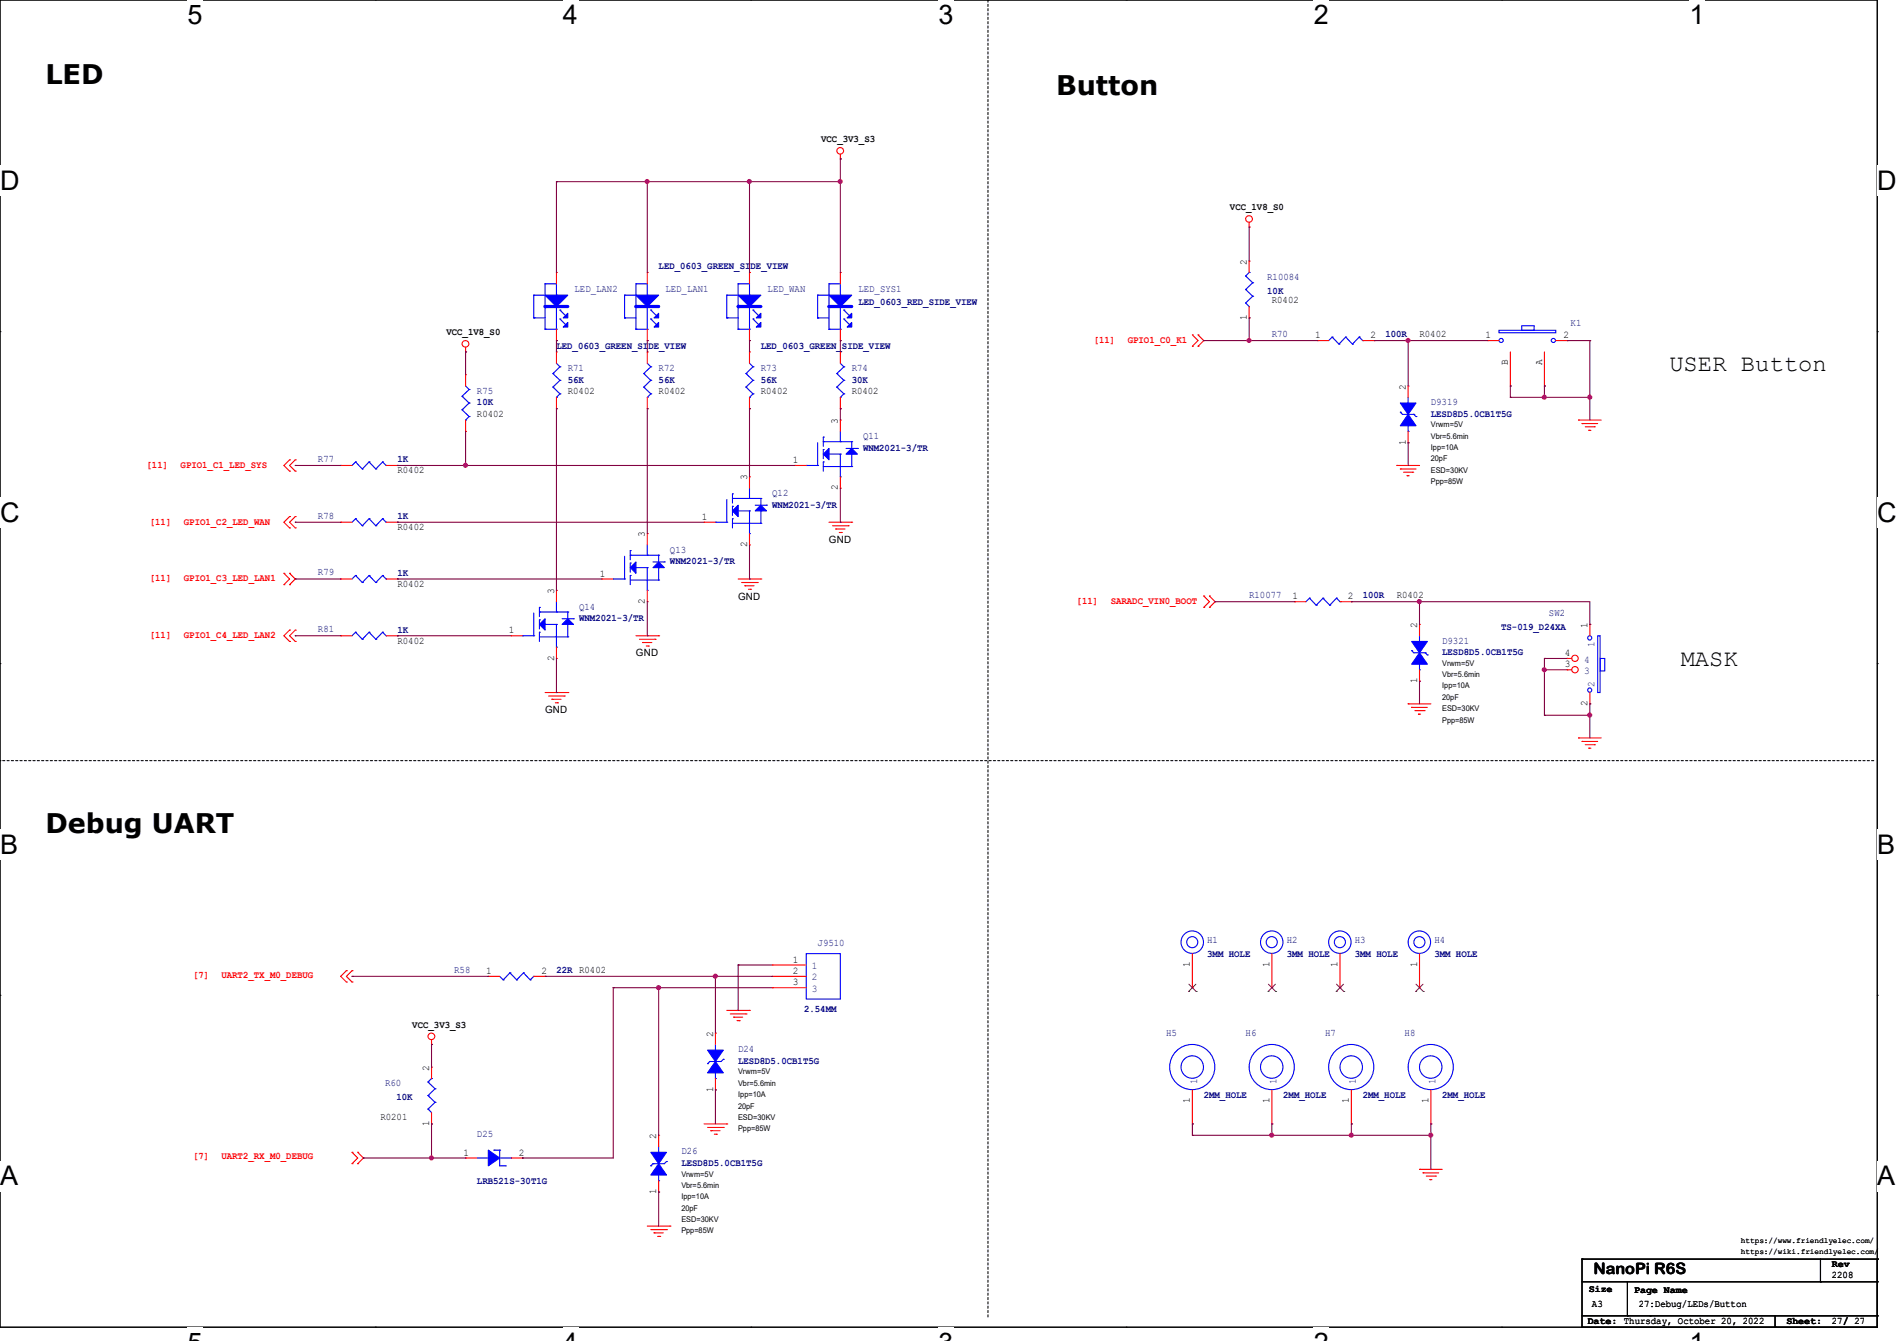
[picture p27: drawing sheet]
<svg xmlns="http://www.w3.org/2000/svg" width="297mm" height="210mm" viewBox="0 0 297 210" stroke-linecap="round" stroke-linejoin="round" font-family="sans-serif">
<defs><g id="words">
<g font-size="4.2">
<text x="29.4" y="3.8">5</text>
<text x="88.1" y="3.8">4</text>
<text x="146.9" y="3.8">3</text>
<text x="205.7" y="3.8">2</text>
<text x="264.5" y="3.8">1</text>
<text x="7.1" y="13.1">LED</text>
<text x="165.4" y="14.9">Button</text>
<text x="0" y="29.8">D</text>
<text x="293.9" y="29.8">D</text>
<text x="0" y="81.7">C</text>
<text x="293.9" y="81.7">C</text>
<text x="7.1" y="130.5">Debug UART</text>
<text x="0" y="133.7">B</text>
<text x="293.9" y="133.7">B</text>
<text x="0" y="185.6">A</text>
<text x="293.9" y="185.6">A</text>
</g>
<g font-size="3.7">
<text x="261.4" y="58.1">USER Button</text>
<text x="263.1" y="104.4">MASK</text>
</g>
<text font-size="2.5" x="249.5" y="199.5">NanoPi R6S</text>
<g font-size="1.6">
<text x="128.6" y="22.3">VCC_3V3_S3</text>
<text x="192.6" y="32.9">VCC_1V8_S0</text>
<text x="195.2" y="41.4" transform="rotate(-90 195.2 41.4)">2</text>
<text x="199.1" y="47.5">R0402</text>
<text x="69.9" y="52.5">VCC_1V8_S0</text>
<text x="195.2" y="50.1" transform="rotate(-90 195.2 50.1)">1</text>
<text x="205.9" y="53">1</text>
<text x="214.6" y="53">2</text>
<text x="222.2" y="52.8">R0402</text>
<text x="232.6" y="53">1</text>
<text x="244.8" y="53">2</text>
<text x="236.1" y="57.2" transform="rotate(-90 236.1 57.2)">B</text>
<text x="241.4" y="57.2" transform="rotate(-90 241.4 57.2)">A</text>
<text x="74.7" y="65.2">R0402</text>
<text x="88.9" y="61.7">R0402</text>
<text x="103.1" y="61.7">R0402</text>
<text x="119.1" y="61.7">R0402</text>
<text x="133.3" y="61.7">R0402</text>
<text x="220.1" y="61" transform="rotate(-90 220.1 61)">2</text>
<text x="131.2" y="66.3" transform="rotate(-90 131.2 66.3)">3</text>
<text x="220.1" y="69.7" transform="rotate(-90 220.1 69.7)">1</text>
<text x="62.2" y="74.1">R0402</text>
<text x="117" y="75.2" transform="rotate(-90 117 75.2)">3</text>
<text x="124.1" y="72.5">1</text>
<text x="131.2" y="76.8" transform="rotate(-90 131.2 76.8)">2</text>
<text x="62.2" y="83">R0402</text>
<text x="109.9" y="81.4">1</text>
<text x="101" y="84.1" transform="rotate(-90 101 84.1)">3</text>
<text x="117" y="85.7" transform="rotate(-90 117 85.7)">2</text>
<text x="129.8" y="85">GND</text>
<text x="62.2" y="91.9">R0402</text>
<text x="86.7" y="93" transform="rotate(-90 86.7 93)">3</text>
<text x="93.9" y="90.3">1</text>
<text x="101" y="94.6" transform="rotate(-90 101 94.6)">2</text>
<text x="115.6" y="93.9">GND</text>
<text x="202.4" y="93.9">1</text>
<text x="211" y="93.9">2</text>
<text x="218.7" y="93.7">R0402</text>
<text x="62.2" y="100.8">R0402</text>
<text x="79.7" y="99.2">1</text>
<text x="221.9" y="98.3" transform="rotate(-90 221.9 98.3)">2</text>
<text x="248.5" y="98.3" transform="rotate(-90 248.5 98.3)">1</text>
<text x="86.7" y="103.5" transform="rotate(-90 86.7 103.5)">2</text>
<text x="99.6" y="102.8">GND</text>
<text x="221.9" y="107" transform="rotate(-90 221.9 107)">1</text>
<text x="245" y="104.5">3</text>
<text x="245" y="102.7">4</text>
<text x="85.3" y="111.7">GND</text>
<text x="248.5" y="110.6" transform="rotate(-90 248.5 110.6)">2</text>
<text x="76.1" y="152.5">1</text>
<text x="84.8" y="152.5">2</text>
<text x="124.1" y="150.8">1</text>
<text x="124.1" y="152.5">2</text>
<text x="124.1" y="154.3">3</text>
<text x="186.3" y="151.5" transform="rotate(-90 186.3 151.5)">1</text>
<text x="198.8" y="151.5" transform="rotate(-90 198.8 151.5)">1</text>
<text x="209.4" y="151.5" transform="rotate(-90 209.4 151.5)">1</text>
<text x="221.9" y="151.5" transform="rotate(-90 221.9 151.5)">1</text>
<text x="64.6" y="160.9">VCC_3V3_S3</text>
<text x="67.2" y="167.7" transform="rotate(-90 67.2 167.7)">2</text>
<text x="111.6" y="162.3" transform="rotate(-90 111.6 162.3)">2</text>
<text x="111.6" y="171" transform="rotate(-90 111.6 171)">1</text>
<text x="186.3" y="172.8" transform="rotate(-90 186.3 172.8)">1</text>
<text x="198.8" y="172.8" transform="rotate(-90 198.8 172.8)">1</text>
<text x="211.2" y="172.8" transform="rotate(-90 211.2 172.8)">1</text>
<text x="223.7" y="172.8" transform="rotate(-90 223.7 172.8)">1</text>
<text x="59.6" y="175.5">R0201</text>
<text x="67.2" y="176.4" transform="rotate(-90 67.2 176.4)">1</text>
<text x="102.7" y="178.3" transform="rotate(-90 102.7 178.3)">2</text>
<text x="72.6" y="181">1</text>
<text x="81.2" y="181">2</text>
<text x="102.7" y="187" transform="rotate(-90 102.7 187)">1</text>
<text x="248.8" y="202.4">Size</text>
<text x="255.9" y="202.5">Page Name</text>
<text x="286.8" y="200.2">2208</text>
<text x="286.8" y="198.5">Rev</text>
<text x="248.6" y="207.3">Date: Thursday, October 20, 2022</text>
<text x="249.3" y="204.6">A3</text>
<text x="256.6" y="204.6">27:Debug/LEDs/Button</text>
<text x="279.7" y="207.3">Sheet:</text>
<text x="286.8" y="207.3">27/ 27</text>
</g>
<g font-size="1.6" fill="#000080">
<text x="90" y="45.7">LED_LAN2</text>
<text x="103.1" y="42.2">LED_0603_GREEN_SIDE_VIEW</text>
<text x="104.2" y="45.7">LED_LAN1</text>
<text x="120.2" y="45.7">LED_WAN</text>
<text x="134.4" y="45.7">LED_SYS1</text>
<text x="134.4" y="47.8">LED_0603_RED_SIDE_VIEW</text>
<text x="198.4" y="43.9">R10084</text>
<text x="198.4" y="46.1">10K</text>
<text x="199.1" y="52.8">R70</text>
<text x="216.9" y="52.8">100R</text>
<text x="245.9" y="51">K1</text>
<text x="87.1" y="54.6">LED_0603_GREEN_SIDE_VIEW</text>
<text x="88.9" y="58.1">R71</text>
<text x="88.9" y="59.9">56K</text>
<text x="103.1" y="58.1">R72</text>
<text x="103.1" y="59.9">56K</text>
<text x="119.1" y="54.6">LED_0603_GREEN_SIDE_VIEW</text>
<text x="119.1" y="58.1">R73</text>
<text x="119.1" y="59.9">56K</text>
<text x="133.3" y="58.1">R74</text>
<text x="133.3" y="59.9">30K</text>
<text x="74.7" y="61.7">R75</text>
<text x="74.7" y="63.5">10K</text>
<text x="224" y="63.5">D9319</text>
<text x="224" y="65.3">LESD8D5.0CB1T5G</text>
<text x="135.1" y="68.8">Q11</text>
<text x="135.1" y="70.6">WNM2021-3/TR</text>
<text x="49.8" y="72.3">R77</text>
<text x="62.2" y="72.4">1K</text>
<text x="120.9" y="77.7">Q12</text>
<text x="49.8" y="81.2">R78</text>
<text x="62.2" y="81.3">1K</text>
<text x="120.9" y="79.5">WNM2021-3/TR</text>
<text x="104.9" y="86.6">Q13</text>
<text x="104.9" y="88.4">WNM2021-3/TR</text>
<text x="49.8" y="90.1">R79</text>
<text x="62.2" y="90.2">1K</text>
<text x="90.7" y="95.5">Q14</text>
<text x="195.6" y="93.7">R10077</text>
<text x="213.4" y="93.7">100R</text>
<text x="49.8" y="99">R81</text>
<text x="62.2" y="99.1">1K</text>
<text x="90.7" y="97.3">WNM2021-3/TR</text>
<text x="225.8" y="100.8">D9321</text>
<text x="235" y="98.7">TS-019_D24XA</text>
<text x="242.5" y="96.5">SW2</text>
<text x="225.8" y="102.6">LESD8D5.0CB1T5G</text>
<text x="128" y="148.1">J9510</text>
<text x="189" y="147.7">H1</text>
<text x="189" y="149.9">3MM HOLE</text>
<text x="201.5" y="147.7">H2</text>
<text x="201.5" y="149.9">3MM HOLE</text>
<text x="212.1" y="147.7">H3</text>
<text x="212.1" y="149.9">3MM HOLE</text>
<text x="224.6" y="147.7">H4</text>
<text x="224.6" y="149.9">3MM HOLE</text>
<text x="71.1" y="152.4">R58</text>
<text x="87.1" y="152.4">22R R0402</text>
<text x="125.9" y="158.5">2.54MM</text>
<text x="115.6" y="164.8">D24</text>
<text x="115.6" y="166.6">LESD8D5.0CB1T5G</text>
<text x="182.6" y="162.3">H5</text>
<text x="195" y="162.3">H6</text>
<text x="207.5" y="162.3">H7</text>
<text x="219.9" y="162.3">H8</text>
<text x="60.3" y="170.1">R60</text>
<text x="62.1" y="172.3">10K</text>
<text x="188.5" y="172">2MM_HOLE</text>
<text x="200.9" y="172">2MM_HOLE</text>
<text x="213.4" y="172">2MM_HOLE</text>
<text x="225.8" y="172">2MM_HOLE</text>
<text x="74.7" y="178.1">D25</text>
<text x="74.7" y="185.5">LRB521S-30T1G</text>
<text x="106.7" y="180.8">D26</text>
<text x="106.7" y="182.6">LESD8D5.0CB1T5G</text>
</g>
<g font-size="1.6" fill="#f00">
<text x="171.2" y="53.7">[11]</text>
<text x="176.6" y="53.7">GPIO1_C0_K1</text>
<text x="22.9" y="73.3">[11]</text>
<text x="28.3" y="73.3">GPIO1_C1_LED_SYS</text>
<text x="23.5" y="82.2">[11]</text>
<text x="28.8" y="82.2">GPIO1_C2_LED_WAN</text>
<text x="23.5" y="91.1">[11]</text>
<text x="28.8" y="91.1">GPIO1_C3_LED_LAN1</text>
<text x="168.6" y="94.6">[11]</text>
<text x="173.9" y="94.6">SARADC_VIN0_BOOT</text>
<text x="23.5" y="99.9">[11]</text>
<text x="28.8" y="99.9">GPIO1_C4_LED_LAN2</text>
<text x="30.2" y="153.1">[7]</text>
<text x="34.7" y="153.1">UART2_TX_M0_DEBUG</text>
<text x="30.2" y="181.6">[7]</text>
<text x="34.7" y="181.6">UART2_RX_M0_DEBUG</text>
</g>
<g font-size="1.6" fill="#004080">
<text x="249.6" y="101.3" transform="rotate(-90 249.6 101.3)">1</text>
<text x="248" y="105.5">3</text>
<text x="248" y="103.8">4</text>
<text x="249.6" y="107.6" transform="rotate(-90 249.6 107.6)">2</text>
<text x="127.1" y="151.8">1</text>
<text x="127.1" y="153.5">2</text>
<text x="127.1" y="155.3">3</text>
<text x="187.4" y="169.8" transform="rotate(-90 187.4 169.8)">1</text>
<text x="199.9" y="169.8" transform="rotate(-90 199.9 169.8)">1</text>
<text x="212.3" y="169.8" transform="rotate(-90 212.3 169.8)">1</text>
<text x="224.8" y="169.8" transform="rotate(-90 224.8 169.8)">1</text>
</g>
<g font-size="1.2">
<text x="224" y="66.9">Vrwm=5V</text>
<text x="224" y="68.7">Vbr=5.6min</text>
<text x="224" y="70.5">Ipp=10A</text>
<text x="224" y="72.3">20pF</text>
<text x="224" y="74">ESD=30KV</text>
<text x="224" y="75.8">Ppp=85W</text>
<text x="225.8" y="104.3">Vrwm=5V</text>
<text x="225.8" y="106">Vbr=5.6min</text>
<text x="225.8" y="107.8">Ipp=10A</text>
<text x="225.8" y="109.6">20pF</text>
<text x="225.8" y="111.4">ESD=30KV</text>
<text x="225.8" y="113.2">Ppp=85W</text>
<text x="115.6" y="168.3">Vrwm=5V</text>
<text x="115.6" y="170.1">Vbr=5.6min</text>
<text x="115.6" y="171.8">Ipp=10A</text>
<text x="115.6" y="173.6">20pF</text>
<text x="115.6" y="175.4">ESD=30KV</text>
<text x="115.6" y="177.2">Ppp=85W</text>
<text x="106.7" y="184.3">Vrwm=5V</text>
<text x="106.7" y="186.1">Vbr=5.6min</text>
<text x="106.7" y="187.8">Ipp=10A</text>
<text x="106.7" y="189.6">20pF</text>
<text x="106.7" y="191.4">ESD=30KV</text>
<text x="106.7" y="193.2">Ppp=85W</text>
<text x="272.6" y="196.4">https://wiki.friendlyelec.com/</text>
<text x="272.6" y="194.6">https://www.friendlyelec.com/</text>
</g>
</g></defs>
<path d="M0 0h293.9v207.9h-293.9z" fill="none" stroke="#000" stroke-width=".17"/>
<g fill="#fff">
<path d="M29.4 0h2.3v4.7h-2.3z"/>
<path d="M29.4 207.9h2.3v2.1h-2.3z"/>
</g>
<path d="M58.8 0h.1M58.8 207.9h.1" fill="none" stroke="#000" stroke-width=".17"/>
<g fill="#fff">
<path d="M88.1 0h2.4v4.7h-2.4z"/>
<path d="M88.1 207.9h2.4v2.1h-2.4z"/>
</g>
<path d="M117.6 0h.1M117.6 207.9h.1" fill="none" stroke="#000" stroke-width=".17"/>
<g fill="#fff">
<path d="M146.9 0h2.4v4.7h-2.4z"/>
<path d="M146.9 207.9h2.4v2.1h-2.4z"/>
</g>
<path d="M176.3 0h.1M176.3 207.9h.1" fill="none" stroke="#000" stroke-width=".17"/>
<g fill="#fff">
<path d="M205.7 0h2.4v4.7h-2.4z"/>
<path d="M205.7 207.9h2.4v2.1h-2.4z"/>
</g>
<path d="M235.1 0h.1M235.1 207.9h.1" fill="none" stroke="#000" stroke-width=".17"/>
<g fill="#fff">
<path d="M264.5 0h2.4v4.7h-2.4z"/>
<path d="M264.5 207.9h2.4v2.1h-2.4z"/>
<path d="M0 26h3v4.7h-3z"/>
<path d="M293.9 26h3.1v4.7h-3.1z"/>
<path d="M0 77.9h3v4.7h-3z"/>
<path d="M293.9 77.9h3.1v4.7h-3.1z"/>
</g>
<path d="M0 51.9h.1M293.9 51.9h.1" fill="none" stroke="#000" stroke-width=".17"/>
<g fill="#fff">
<path d="M0 129.9h2.8v4.7h-2.8z"/>
<path d="M293.9 129.9h2.9v4.7h-2.9z"/>
</g>
<path d="M0 103.9h.1M293.9 103.9h.1" fill="none" stroke="#000" stroke-width=".17"/>
<g fill="#fff">
<path d="M0 181.8h2.8v4.8h-2.8z"/>
<path d="M293.8 181.8h3v4.8h-3z"/>
</g>
<g fill="none" stroke="#000" stroke-width=".17">
<path d="M0 155.9h.1M293.9 155.9h.1M247.7 197.2h.1M247.7 197.2v10.7M247.7 197.2h46.2M285 197.2v3.5M293.9 197.2h.1M293.9 197.2v10.7h-46.2M247.7 207.9h.1M247.7 200.7h46.2M247.7 206.1h46.2M254.8 206.1h.1"/>
<path d="M254.8 200.7v5.4M258.4 206.1h.1M277.9 207.9h.1M277.9 206.1v1.8M285 200.7h.1M293.9 200.7h.1M293.9 206.1h.1"/>
</g>
<path d="M154.7 0h.1M0 119.1h.1M293.4 119.1h-293.4M154.7 206.2v-206.2" fill="none" stroke="#000" stroke-width=".17" stroke-dasharray=".3 .3"/>
<g fill="none" stroke="#f00" stroke-width=".17">
<path d="M131.6 24.9h.1M131.6 24.2v.7M195.6 35.6h.1M195.6 34.8v.8M72.9 55.1h.1M72.9 58.7h.1M72.9 54.4v.7M72.9 58.7v1.8M186.7 54.2h.1M186.7 52.5h.1M186.7 52.5l.9 .8-.9 .9M187.6 52.5h.1"/>
<path d="M187.6 54.2h.1M187.6 52.5l.9 .8-.9 .9M195.6 49.8h.1M195.6 40.9h.1M195.6 40.9v1.8M195.6 48v1.8M45.3 73.8h.1M45.3 72h.1M45.3 72l-.9 .9 .9 .9M46.2 73.8h.1M46.2 72h.1M46.2 72l-.9 .9 .9 .9"/>
<path d="M72.9 67.6h.1M72.9 65.8v1.8M124.5 72.9h.1M124.5 72.9h1.7M131.6 65.8h.1M131.6 76.5h.1M131.6 65.8v1.8M131.6 74.7v1.8M218.7 72.9h.1M218.7 72.9h3.5M219.2 73.4h.1M219.2 73.4h2.5"/>
<path d="M219.8 74h1.4M220.3 74.5h.1M220.3 74.5h.3M221.2 74h.1M247.1 65.8h.1M247.1 65.8h3.6M247.7 66.3h.1M247.7 66.3h2.4M248.2 66.8h1.4M248.8 67.4h.1M248.8 67.4h.3M249.6 66.8h.1"/>
<path d="M44.4 91.6h.1M44.4 89.8h.1M44.4 89.8l.9 .9-.9 .9M45.3 82.7h.1M45.3 80.9h.1M45.3 89.8h.1M45.3 91.6h.1M45.3 98.7h.1M45.3 80.9l-.9 .9 .9 .9M45.3 89.8l.9 .9-.9 .9M45.3 98.7l-.9 .9 .9 .9M46.2 82.7h.1"/>
<path d="M46.2 80.9h.1M46.2 98.7h.1M46.2 80.9l-.9 .9 .9 .9M46.2 98.7l-.9 .9 .9 .9M53.3 81.8h.1M53.3 99.6h.1M53.3 99.6h1.8M53.3 81.8h1.8M60.5 99.6h1.7M60.5 81.8h1.7M62.2 81.8h.1M62.2 99.6h.1"/>
<path d="M99.6 99.6h3.5M103.1 99.6h.1M115.6 90.7h3.5M116.1 91.2h2.5M116.6 91.7h.1M116.6 91.7h1.5M117.2 92.3h.3M117.5 92.3h.1M118.6 91.2h.1M119.1 90.7h.1M129.8 81.8h3.5M130.3 82.3h2.5"/>
<path d="M130.9 82.8h.1M130.9 82.8h1.4M131.4 83.4h.3M131.7 83.4h.1M132.8 82.3h.1M133.3 81.8h.1M188.5 95.1h.1M188.5 93.3h.1M188.5 93.3l.9 .9-.9 .9M189.4 93.3h.1M189.4 95.1h.1M189.4 93.3l.8 .9-.8 .9"/>
<path d="M202.7 94.2h.1M202.7 94.2h1.8M209.8 94.2h1.8M211.6 94.2h.1M45.3 100.5h.1M46.2 100.5h.1M85.3 108.5h3.6M85.9 109h2.4M86.4 109.5h.1M86.4 109.5h1.4M87 110.1h.3M87.3 110.1h.1"/>
<path d="M88.3 109h.1M88.9 108.5h.1M100.1 100.1h2.5M100.6 100.6h.1M100.6 100.6h1.5M101.2 101.2h.3M101.5 101.2h.1M102.6 100.1h.1M220.5 110.2h.1M220.5 110.2h3.5M221 110.8h.1M221 110.8h2.5"/>
<path d="M221.5 111.3h1.5M222.1 111.8h.1M222.1 111.8h.3M223 111.3h.1M247.1 115.6h.1M247.1 115.6h3.6M247.7 116.1h.1M247.7 116.1h2.4M248.2 116.6h1.4M248.8 117.2h.1M248.8 117.2h.3M249.6 116.6h.1"/>
<path d="M54.2 153.8h.1M54.2 152h.1M54.2 152l-.9 .9 .9 .9M55.1 153.8h.1M55.1 152h.1M55.1 152l-.9 .9 .9 .9M113.8 158.2h3.5M114.3 158.8h2.5M114.9 159.3h.1M114.9 159.3h1.4M115.4 159.9h.3M115.7 159.9h.1"/>
<path d="M116.8 158.8h.1M117.3 158.2h.1M199.1 154.7h.1M199.1 149.4v5.3M67.6 163.6h.1M67.6 176h.1M67.6 167.1h.1M67.6 162.9v.7M67.6 167.1v1.8M67.6 174.2v1.8M103.1 177.8h.1M103.1 177.8v1.8"/>
<path d="M110.2 176h3.6M110.8 176.6h2.4M111.3 177.1h.1M111.3 177.1h1.4M111.8 177.6h.4M112.2 177.6h.1M113.2 176.6h.1M113.8 176h.1M199.1 176h.1M199.1 170.7v5.3M55.1 182.2h.1M55.1 180.5h.1"/>
<path d="M55.1 180.5l.9 .9-.9 .8M56 180.5h.1M56 182.2h.1M56 180.5l.9 .9-.9 .8M72.9 181.4h.1M72.9 181.4h1.8M80 181.4h1.8M81.8 181.4h.1M101.3 192h3.6M101.9 192.6h2.5M102.4 193.1h.1M102.4 193.1h1.4"/>
<path d="M103 193.6h.3M103.1 186.7h.1M103.1 184.9v1.8M103.3 193.6h.1M104.4 192.6h.1M104.9 192h.1M222.2 183.1h.1M222.2 183.1h3.6M222.8 183.7h.1M222.8 183.7h2.5M223.3 184.2h1.4M223.9 184.7h.1"/>
<path d="M223.9 184.7h.3M224.7 184.2h.1"/>
<circle cx="131.6" cy="23.6" r=".52"/>
<circle cx="195.6" cy="34.3" r=".52"/>
<circle cx="72.9" cy="53.8" r=".52"/>
<circle cx="67.6" cy="162.3" r=".52"/>
</g>
<g fill="none" stroke="#00f" stroke-width=".17">
<path d="M195 47.5h.1M195 45.3h.1M195 43.2h.1M195 47.5l.6 .5M195 45.3l1.1 1.1M195 43.2l1.1 1.1M195.6 42.7h.1M195.6 42.7l-.6 .5M196.1 46.4h.1M196.1 44.3h.1M196.1 46.4l-1.1 1.1M196.1 44.3l-1.1 1"/>
<path d="M72.3 62.1h.1M72.3 64.2h.1M72.3 62.1l1.1 1M72.3 64.2l1.1 1M72.9 65.8h.1M72.9 60.5l.5 .5M73.4 61h.1M73.4 63.1h.1M73.4 65.2h.1M73.4 61l-1.1 1.1M73.4 63.1l-1.1 1.1M73.4 65.2l-.5 .6"/>
<path d="M126.2 72.9h.1M126.2 72.9h1.8M128 72.9h.1M128 69.3v3.6M128.9 72.3h.1M128.9 70.4h.1M128.9 68.5h.1M128.9 69.2h.1M128.9 68.5v1.4M128.9 70.4v1.4M128.9 72.3v1.5M128.9 73.1h4.4"/>
<path d="M128.9 69.2h4.4M129.8 71.1h1.8M131.6 69.2h.1M131.6 71.1h.1M131.6 74.7h.1M131.6 67.6v1.6M131.6 71.1v3.6M132.5 70.2h1.7M133.3 73.1h.1M133.3 71.1h.1M133.3 69.2h.1M133.3 69.2v1"/>
<path d="M133.3 71.1v2M134.2 70.2h.1M55.7 81.2h.1M55.7 99h.1M55.7 81.2l-.6 .6M55.7 81.2l1 1.1M55.7 99l-.6 .6M55.7 99l1 1.1M56.7 82.3h.1M57.8 81.2h.1M57.8 99h.1M57.8 81.2l-1.1 1.1"/>
<path d="M57.8 81.2l1 1.1M57.8 99l-1.1 1.1M57.8 99l1 1.1M58.8 82.3h.1M59.9 81.2h.1M59.9 99h.1M59.9 81.2l-1.1 1.1M59.9 81.2l.6 .6M59.9 99l-1.1 1.1M59.9 99l.6 .6M60.5 81.8h.1M60.5 99.6h.1"/>
<path d="M205 93.7h.1M205 93.7l-.5 .5M205 93.7l1.1 1.1M206.1 94.8h.1M207.1 93.7h.1M207.1 93.7l-1 1.1M207.1 93.7l1.1 1.1M208.2 94.8h.1M209.3 93.7h.1M209.3 93.7l-1.1 1.1M209.3 93.7l.5 .5M209.8 94.2h.1"/>
<path d="M56.7 100.1h.1M58.8 100.1h.1M67 173.7h.1M67 171.6h.1M67 169.5h.1M67 173.7l.6 .5M67 171.6l1.1 1M67 169.5l1.1 1M67.6 168.9h.1M67.6 168.9l-.6 .6M68.1 172.6h.1M68.1 170.5h.1"/>
<path d="M68.1 172.6l-1.1 1.1M68.1 170.5l-1.1 1.1M103.1 179.6v1.6M74.7 181.4h1.8M76.5 181.4h.1M77.3 180.1h.1M77.3 180.1h.9M78.2 180.1h.1M78.2 180.1v2.5h.9M78.2 181.4h1.8M79.1 182.6h.1M80 181.4h.1"/>
<path d="M101.9 182.6h.1M102.2 182.2h.1M102.2 182.2l-.3 .4M103.1 181.2h.1M103.1 184.9h.1M103.1 183.3v1.6M104.4 181.9h.1M104.4 181.9l-.4 .3h-1.8"/>
<circle cx="199.1" cy="147.6" r=".87"/>
<circle cx="199.1" cy="147.6" r="1.76"/>
<circle cx="199.1" cy="167.1" r="3.5"/>
<circle cx="199.1" cy="167.1" r="1.76"/>
</g>
<g fill="#00f" stroke="#00f" stroke-width=".17">
<path d="M128.9 71.1l.9-.9v1.8z"/>
<path d="M133.3 70.2l.9 .9h-1.7z"/>
<path d="M129.8 46.2h3.5l-1.7 1.8z"/>
<path d="M133.3 49.1v.7h-.7z"/>
<path d="M132.6 51.2l.7-.7v.7z"/>
<path d="M101.9 180.5h2.5l-1.3 1.7z" fill-rule="evenodd"/>
<path d="M103.1 182.2l1.3 1.8h-2.5z" fill-rule="evenodd"/>
<path d="M76.5 180.1l1.7 1.3-1.7 1.2z" fill-rule="evenodd"/>
</g>
<path d="M198.5 155.3h.1M198.6 154.1l1.1 1.2M199.7 154.1l-1.2 1.2M199.7 155.3h.1" fill="none" stroke="#804000" stroke-width=".16"/>
<path d="M129.8 48h3.5" fill="none" stroke="#00f" stroke-width=".51"/>
<circle cx="129.8" cy="48" r=".25" fill="#00f"/>
<g fill="none" stroke="#00f" stroke-width=".17">
<path d="M128 46.2h.1M128 49.8h.1M128 46.2h1.8M128 49.8h1.8M128 46.2v3.6M129.8 44.4h.1M129.8 51.6h.1M129.8 44.4h1.8v1.8M129.8 51.6h1.8M129.8 44.4v7.2M131.6 46.2h.1M131.6 51.6h.1"/>
<path d="M131.6 48v3.6M132.1 48.6h.1M132.1 50h.1M132.1 48.6l.9 .8M132.1 50l.9 .8M234.7 51.7h8.9v.4h-8.9zM238.3 51h1.9v.7h-1.9z"/>
<circle cx="235" cy="53.3" r=".33"/>
<circle cx="243.2" cy="53.3" r=".33"/>
</g>
<path d="M131.6 42.7h.1M131.6 53.3h.1M131.6 42.7v1.7M131.6 51.6v1.7M232.9 53.3h.1M232.9 53.3h1.8M236.5 55.1v5.4M241.8 55.1v5.4M243.6 53.3h1.8M245.4 53.3h.1M236.5 60.5h.1M241.8 60.5h.1" fill="none" stroke="#f00" stroke-width=".17"/>
<g fill="#00f" stroke="#00f" stroke-width=".17">
<path d="M99.6 46.2h3.5l-1.8 1.8z"/>
<path d="M103.1 49.1v.7h-.7z"/>
<path d="M102.4 51.2l.7-.7v.7z"/>
</g>
<path d="M99.6 48h3.5" fill="none" stroke="#00f" stroke-width=".51"/>
<circle cx="99.6" cy="48" r=".25" fill="#00f"/>
<g fill="none" stroke="#00f" stroke-width=".17">
<path d="M86.6 58.5h.1M86.6 58.5l1.1 1.1M87.1 56.9l.6 .5M87.7 57.4h.1M87.7 59.6h.1M87.7 57.4l-1.1 1.1M87.7 59.6l-1.1 1M97.8 46.2h.1M97.8 49.8h.1M97.8 46.2h1.8M97.8 49.8h1.8M97.8 46.2v3.6"/>
<path d="M99.6 44.4h.1M99.6 51.6h.1M99.6 44.4h1.7v1.8M99.6 51.6h1.7M99.6 44.4v7.2M101.3 46.2h.1M101.3 51.6h.1M101.3 48v3.6M101.9 48.6h.1M101.9 50h.1M101.9 48.6l.9 .8M101.9 50l.9 .8"/>
<path d="M131 58.5h.1M131 58.5l1.1 1.1M131.6 56.9l.5 .5M132.1 57.4h.1M132.1 59.6h.1M132.1 57.4l-1.1 1.1M132.1 59.6l-1.1 1M208.6 52.8h.1M208.6 52.8l-.6 .5M208.6 52.8l1 1.1M209.6 53.9h.1M210.7 52.8h.1"/>
<path d="M210.7 52.8l-1.1 1.1M210.7 52.8l1.1 1.1M211.8 53.9h.1M212.8 52.8h.1M212.8 52.8l-1 1.1M212.8 52.8l.6 .5M213.4 53.3h.1M55.7 72.3h.1M55.7 72.3l-.6 .6M55.7 72.3l1 1.1M56.7 73.4h.1M57.8 72.3h.1"/>
<path d="M57.8 72.3l-1.1 1.1M57.8 72.3l1 1.1M58.8 73.4h.1M59.9 72.3h.1M59.9 72.3l-1.1 1.1M59.9 72.3l.6 .6M60.5 72.9h.1M86.6 60.6h.1M86.6 60.6l1.1 1.1M87.1 62.2h.1M87.7 61.7h.1M87.7 61.7l-.6 .5"/>
<path d="M113.8 78.2v3.6M114.7 79.3h.1M114.7 77.3h.1M114.7 78.1h.1M114.7 77.3v1.5M114.7 79.3v1.4M114.7 78.1h4.4M117.3 78.1h.1M117.3 76.5v1.6M118.2 79.1h1.8M119.1 78.1h.1M119.1 78.1v1"/>
<path d="M120 79.1h.1M131 60.6h.1M131 60.6l1.1 1.1M131.6 62.2h.1M132.1 61.7h.1M132.1 61.7l-.5 .5M219.2 64.6h.1M219.2 64.6l.4 .3h1.8M220.5 63.8h.1M220.5 67.6h.1M220.5 62.2v1.6M220.5 66v1.6"/>
<path d="M221.4 64.9h.1M221.4 64.9l.3 .3M221.7 65.2h.1M96 90.7h.1M96 90.7h1.8M97.8 90.7h.1M97.8 87.1v3.6M98.7 90.1h.1M98.7 88.2h.1M98.7 86.2h.1M98.7 87h.1M98.7 86.2v1.5"/>
<path d="M98.7 88.2v1.4M98.7 90.1v1.5M98.7 90.8h4.4M98.7 87h4.4M99.6 88.9h1.7M101.3 87h.1M101.3 88.9h.1M101.3 92.5h.1M101.3 85.3v1.7M101.3 88.9v3.6M102.2 88h1.8M103.1 90.8h.1"/>
<path d="M103.1 88.9h.1M103.1 87h.1M103.1 87v1M103.1 88.9v1.9M104 88h.1M112 81.8h.1M112 81.8h1.8M113.8 81.8h.1M114.7 81.2h.1M114.7 81.2v1.5M114.7 82h4.4M115.6 80h1.7"/>
<path d="M117.3 80h.1M117.3 83.6h.1M117.3 80v3.6M119.1 82h.1M119.1 80h.1M119.1 80v2M222.2 99.6v1.6M221 101.9h.1M221 101.9l.4 .3h1.7M222.2 101.2h.1M222.2 104.9h.1M222.2 103.3v1.6"/>
<path d="M223.1 102.2h.1M223.1 102.2l.4 .4M223.5 102.6h.1M78.2 152.9l.6 .6M78.8 153.5h.1M79.8 152.4h.1M79.8 152.4l-1 1.1M79.8 152.4l1.1 1.1M80.9 153.5h.1M82 152.4h.1M82 152.4l-1.1 1.1M82 152.4l1 1.1"/>
<path d="M83 153.5h.1M83.6 152.9h.1M83.6 152.9l-.6 .6"/>
<circle cx="186.7" cy="147.6" r=".87"/>
<circle cx="186.7" cy="147.6" r="1.76"/>
<circle cx="222.2" cy="147.6" r=".87"/>
<circle cx="222.2" cy="147.6" r="1.76"/>
<circle cx="186.7" cy="167.1" r="3.5"/>
<circle cx="186.7" cy="167.1" r="1.76"/>
<circle cx="224" cy="167.1" r="3.5"/>
<circle cx="224" cy="167.1" r="1.76"/>
</g>
<g fill="none" stroke="#f00" stroke-width=".17">
<path d="M87.1 55.1h.1M87.1 55.1v1.8M101.3 42.7h.1M101.3 53.3h.1M101.3 42.7v1.7M101.3 51.6v1.7M131.6 55.1h.1M131.6 55.1v1.8M206.2 53.3h.1M206.2 53.3h1.8M213.4 53.3h1.7M215.1 53.3h.1"/>
<path d="M53.3 72.9h.1M53.3 72.9h1.8M60.5 72.9h1.7M62.2 72.9h.1M87.1 64h.1M87.1 62.2v1.8M117.3 74.7h.1M117.3 74.7v1.8M131.6 64h.1M131.6 62.2v1.8M220.5 69.3h.1M220.5 60.5h.1"/>
<path d="M220.5 60.5v1.7M220.5 67.6v1.7M94.2 90.7h.1M94.2 90.7h1.8M101.3 83.6h.1M101.3 94.2h.1M101.3 83.6v1.7M101.3 92.5v1.7M110.2 81.8h.1M110.2 81.8h1.8M117.3 85.3h.1M117.3 83.6v1.7"/>
<path d="M222.2 97.8h.1M222.2 97.8v1.8M222.2 106.7h.1M222.2 104.9v1.8M76.5 152.9h.1M76.5 152.9h1.7M83.6 152.9h1.7M85.3 152.9h.1M186.7 154.7h.1M186.7 149.4v5.3M222.2 154.7h.1M222.2 149.4v5.3"/>
<path d="M186.7 176h.1M186.7 170.7v5.3M224 176h.1M224 170.7v5.3"/>
</g>
<g fill="#00f" stroke="#00f" stroke-width=".17">
<path d="M114.7 80l.9-.9v1.8z"/>
<path d="M119.1 79.1l.9 .9h-1.8z"/>
<path d="M98.7 88.9l.9-.9v1.8z"/>
<path d="M102.2 88.9l.9-.9 .9 .9z"/>
<path d="M115.6 46.2h3.5l-1.8 1.8z"/>
<path d="M119.1 49.1v.7h-.7z"/>
<path d="M118.4 51.2l.7-.7v.7z"/>
<path d="M221 100.5h2.5l-1.3 1.7z" fill-rule="evenodd"/>
<path d="M222.2 102.2l1.3 1.8h-2.5z" fill-rule="evenodd"/>
<path d="M219.2 63.1h2.5l-1.2 1.8z" fill-rule="evenodd"/>
<path d="M220.5 64.9l1.2 1.8h-2.5z" fill-rule="evenodd"/>
</g>
<path d="M186.1 155.3h.1M186.1 154.1l1.2 1.2M187.2 154.1l-1.1 1.2M187.3 155.3h.1M221.7 155.3h.1M221.7 154.1l1.1 1.2M222.8 154.1l-1.1 1.2M222.8 155.3h.1" fill="none" stroke="#804000" stroke-width=".16"/>
<path d="M115.6 48h3.5" fill="none" stroke="#00f" stroke-width=".51"/>
<circle cx="115.6" cy="48" r=".25" fill="#00f"/>
<g fill="none" stroke="#00f" stroke-width=".17">
<path d="M113.8 46.2h.1M113.8 49.8h.1M113.8 46.2h1.8M113.8 49.8h1.8M113.8 46.2v3.6M115.6 44.4h.1M115.6 51.6h.1M115.6 44.4h1.7v1.8M115.6 51.6h1.7M115.6 44.4v7.2M117.3 46.2h.1M117.3 51.6h.1"/>
<path d="M117.3 48v3.6M117.9 48.6h.1M117.9 50h.1M117.9 48.6l.9 .8M117.9 50l.9 .8"/>
</g>
<path d="M117.3 42.7h.1M117.3 53.3h.1M117.3 42.7v1.7M117.3 51.6v1.7" fill="none" stroke="#f00" stroke-width=".17"/>
<g fill="#00f" stroke="#00f" stroke-width=".17">
<path d="M85.3 46.2h3.6l-1.8 1.8z"/>
<path d="M88.9 49.1v.7h-.7z"/>
<path d="M88.2 51.2l.7-.7v.7z"/>
</g>
<path d="M85.3 48h3.6" fill="none" stroke="#00f" stroke-width=".51"/>
<circle cx="85.3" cy="48" r=".25" fill="#00f"/>
<g fill="none" stroke="#00f" stroke-width=".17">
<path d="M83.6 46.2h.1M83.6 49.8h.1M83.6 46.2h1.7M83.6 49.8h1.7M83.6 46.2v3.6M85.3 44.4h.1M85.3 51.6h.1M85.3 44.4h1.8v1.8M85.3 51.6h1.8M85.3 44.4v7.2M87.1 46.2h.1M87.1 51.6h.1"/>
<path d="M87.1 48v3.6M87.7 48.6h.1M87.7 50h.1M87.7 48.6l.9 .8M87.7 50l.9 .8M116.8 58.5h.1M116.8 58.5l1.1 1.1M117.3 56.9l.6 .5M117.9 57.4h.1M117.9 59.6h.1M117.9 57.4l-1.1 1.1M117.9 59.6l-1.1 1"/>
<path d="M116.8 60.6h.1M116.8 60.6l1.1 1.1M117.3 62.2h.1M117.9 61.7h.1M117.9 61.7l-.6 .5M250.1 99.6h.4v8.9h-.4zM250.5 103.1h.7v2h-.7z"/>
<circle cx="248.9" cy="99.9" r=".33"/>
<circle cx="248.9" cy="108.1" r=".33"/>
</g>
<path d="M87.1 42.7h.1M87.1 53.3h.1M87.1 42.7v1.7M87.1 51.6v1.7M117.3 55.1h.1M117.3 55.1v1.8M117.3 64h.1M117.3 62.2v1.8M248.9 97.8h.1M248.9 97.8v1.8M248.9 110.2h.1M248.9 108.5v1.7" fill="none" stroke="#f00" stroke-width=".17"/>
<circle cx="246.6" cy="104.9" r=".5" fill="#fff" stroke="#f00" stroke-width=".17"/>
<path d="M245.4 104.9h.1M245.4 104.9h.7" fill="none" stroke="#f00" stroke-width=".17"/>
<circle cx="246.6" cy="103.1" r=".5" fill="#fff" stroke="#f00" stroke-width=".17"/>
<g fill="none" stroke="#f00" stroke-width=".17">
<path d="M101.3 55.1h.1M101.3 55.1v1.8M101.3 64h.1M101.3 62.2v1.8M53.3 90.7h.1M53.3 90.7h1.8M60.5 90.7h1.7M62.2 90.7h.1M80 99.6h.1M80 99.6h1.8M87.1 92.5h.1M87.1 92.5v1.7"/>
<path d="M87.1 103.1h.1M87.1 101.3v1.8M245.4 103.1h.1M245.4 103.1h.7M120.9 151.1h.1M120.9 152.9h.1M120.9 154.7h.1M120.9 151.1h5.3M120.9 152.9h5.3M120.9 154.7h5.3M209.8 154.7h.1M209.8 149.4v5.3"/>
<path d="M112 170.7h.1M112 161.8h.1M112 161.8v1.8M112 168.9v1.8M211.6 176h.1M211.6 170.7v5.3"/>
</g>
<g fill="none" stroke="#00f" stroke-width=".17">
<path d="M100.8 58.5h.1M100.8 58.5l1.1 1.1M101.3 56.9l.6 .5M101.9 57.4h.1M101.9 59.6h.1M101.9 57.4l-1.1 1.1M101.9 59.6l-1.1 1M100.8 60.6h.1M100.8 60.6l1.1 1.1M101.3 62.2h.1M101.9 61.7h.1M101.9 61.7l-.6 .5"/>
<path d="M55.7 90.1h.1M55.7 90.1l-.6 .6M55.7 90.1l1 1.1M56.7 91.2h.1M57.8 90.1h.1M57.8 90.1l-1.1 1.1M57.8 90.1l1 1.1M58.8 91.2h.1M59.9 90.1h.1M59.9 90.1l-1.1 1.1M59.9 90.1l.6 .6M60.5 90.7h.1"/>
<path d="M81.8 99.6h.1M81.8 99.6h1.8M83.6 99.6h.1M83.6 96v3.6M84.5 99h.1M84.5 97.1h.1M84.5 95.1h.1M84.5 95.8h.1M84.5 95.1v1.5M84.5 97.1v1.4M84.5 99v1.5M84.5 99.7h4.4"/>
<path d="M84.5 95.8h4.4M85.3 97.8h1.8M87.1 95.8h.1M87.1 97.8h.1M87.1 94.2v1.6M87.1 97.8v3.5M88 96.9h1.8M88.9 99.7h.1M88.9 97.8h.1M88.9 95.8h.1M88.9 95.8v1.1M88.9 97.8v1.9"/>
<path d="M89.8 96.9h.1M87.1 101.3h.1M126.2 149.4h5.4v7.1h-5.4zM110.8 166.6h.1M111.1 166.2h.1M111.1 166.2l-.3 .4M112 165.2h.1M112 168.9h.1M112 163.6v1.6M112 167.3v1.6M113.2 165.9h.1M113.2 165.9l-.3 .3h-1.8"/>
<circle cx="209.8" cy="147.6" r=".87"/>
<circle cx="209.8" cy="147.6" r="1.76"/>
<circle cx="211.6" cy="167.1" r="3.5"/>
<circle cx="211.6" cy="167.1" r="1.76"/>
</g>
<g fill="#00f" stroke="#00f" stroke-width=".17">
<path d="M85.3 96.9v1.8l-.8-.9z"/>
<path d="M88.9 96.9l.9 .9h-1.8z"/>
<path d="M110.8 164.5h2.4l-1.2 1.7z" fill-rule="evenodd"/>
<path d="M112 166.2l1.2 1.8h-2.4z" fill-rule="evenodd"/>
</g>
<path d="M209.2 155.3h.1M209.3 154.1l1.1 1.2M210.4 154.1l-1.2 1.2M210.4 155.3h.1" fill="none" stroke="#804000" stroke-width=".16"/>
<g fill="none" stroke="#800040" stroke-width=".17">
<path d="M87.1 28.4h.1M87.1 28.4h44.5M87.1 28.4v14.3M101.3 28.4h.1M101.3 28.4v14.3M117.3 28.4h.1M117.3 28.4v14.3M131.6 24.9h.1M131.6 28.4h.1M131.6 24.9v17.8M195.6 35.6h.1M195.6 35.6v5.3"/>
<path d="M72.9 55.1h.1M72.9 55.1v3.6M87.1 53.3h.1M87.1 53.3v1.8M101.3 53.3h.1M101.3 53.3v1.8M117.3 53.3h.1M117.3 53.3v1.8M131.6 53.3h.1M131.6 53.3v1.8M188.5 53.3h.1M188.5 53.3h17.7"/>
<path d="M195.6 49.8h.1M195.6 53.3h.1M195.6 49.8v3.5M215.1 53.3h.1M215.1 53.3h17.8M220.5 53.3h.1M220.5 53.3v7.2M245.4 53.3h.1M245.4 53.3h3.5M248.9 53.3h.1M248.9 53.3v12.5M46.2 72.9h.1"/>
<path d="M46.2 72.9h7.1M62.2 72.9h.1M62.2 72.9h62.3M72.9 72.9h.1M72.9 67.6v5.3M87.1 64h.1M87.1 64v28.5M101.3 64h.1M101.3 64v19.6M117.3 64h.1M117.3 64v10.7M131.6 64h.1"/>
<path d="M131.6 64v1.8M131.6 76.5v5.3M220.5 69.3h.1M220.5 69.3v3.6M236.5 60.5h.1M236.5 62.2h.1M236.5 62.2h12.4M236.5 60.5v1.7M241.8 62.2h.1M241.8 60.5h.1M241.8 60.5v1.7M248.9 62.2h.1"/>
<path d="M46.2 81.8h.1M46.2 90.7h.1M46.2 99.6h.1M46.2 81.8h7.1M46.2 90.7h7.1M46.2 99.6h7.1M62.2 90.7h.1M62.2 81.8h.1M62.2 99.6h.1M62.2 81.8h48M62.2 90.7h32M62.2 99.6h17.8"/>
<path d="M101.3 99.6h.1M101.3 94.2v5.4M117.3 90.7h.1M117.3 85.3v5.4M131.6 81.8h.1M190.2 94.2h.1M190.2 94.2h12.5M211.6 94.2h.1M211.6 94.2h37.3v3.6M222.2 94.2h.1M222.2 94.2v3.6M248.9 97.8h.1"/>
<path d="M87.1 108.5h.1M87.1 103.1v5.4M222.2 106.7h.1M222.2 106.7v3.5M241.8 103.1h.1M241.8 104.9h.1M241.8 112h.1M241.8 103.1v8.9M241.8 103.1h3.6M241.8 112h7.1M241.8 104.9h3.6M248.9 110.2h.1"/>
<path d="M248.9 112h.1M248.9 110.2v5.4M55.1 152.9h.1M55.1 152.9h21.4M85.3 152.9h.1M85.3 152.9h35.6M96 154.7h.1M96 154.7h24.9M96 154.7v26.7h-14.2M103.1 154.7h.1M103.1 154.7v23.1M112 152.9h.1"/>
<path d="M112 152.9v8.9M115.6 151.1h.1M115.6 151.1h5.3M115.6 151.1v7.1M67.6 176h.1M67.6 163.6h.1M67.6 163.6v3.5M67.6 176v5.4M112 170.7h.1M112 170.7v5.3M186.7 176h.1M186.7 177.8h.1"/>
<path d="M186.7 177.8h37.3M186.7 176v1.8M199.1 176h.1M199.1 177.8h.1M199.1 176v1.8M211.6 176h.1M211.6 177.8h.1M211.6 176v1.8M224 176h.1M224 177.8h.1M224 176v7.1M56.9 181.4h.1"/>
<path d="M56.9 181.4h16M67.6 181.4h.1M81.8 181.4h.1M103.1 186.7h.1M103.1 186.7v5.3"/>
</g>
<g fill="#f0f" stroke="#f0f" stroke-width=".17">
<circle cx="224" cy="177.8" r=".32"/>
<circle cx="211.6" cy="177.8" r=".32"/>
<circle cx="199.1" cy="177.8" r=".32"/>
<circle cx="112" cy="152.9" r=".32"/>
<circle cx="103.1" cy="154.7" r=".32"/>
<circle cx="67.5" cy="181.3" r=".32"/>
<circle cx="72.9" cy="72.9" r=".32"/>
<circle cx="131.6" cy="28.4" r=".32"/>
<circle cx="117.3" cy="28.4" r=".32"/>
<circle cx="101.3" cy="28.4" r=".32"/>
<circle cx="220.5" cy="53.3" r=".32"/>
<circle cx="248.9" cy="62.2" r=".32"/>
<circle cx="241.8" cy="62.2" r=".32"/>
<circle cx="241.8" cy="104.9" r=".32"/>
<circle cx="248.9" cy="112" r=".32"/>
<circle cx="222.2" cy="94.2" r=".32"/>
<circle cx="195.6" cy="53.3" r=".32"/>
</g>
<use href="#words"/>
</svg>
